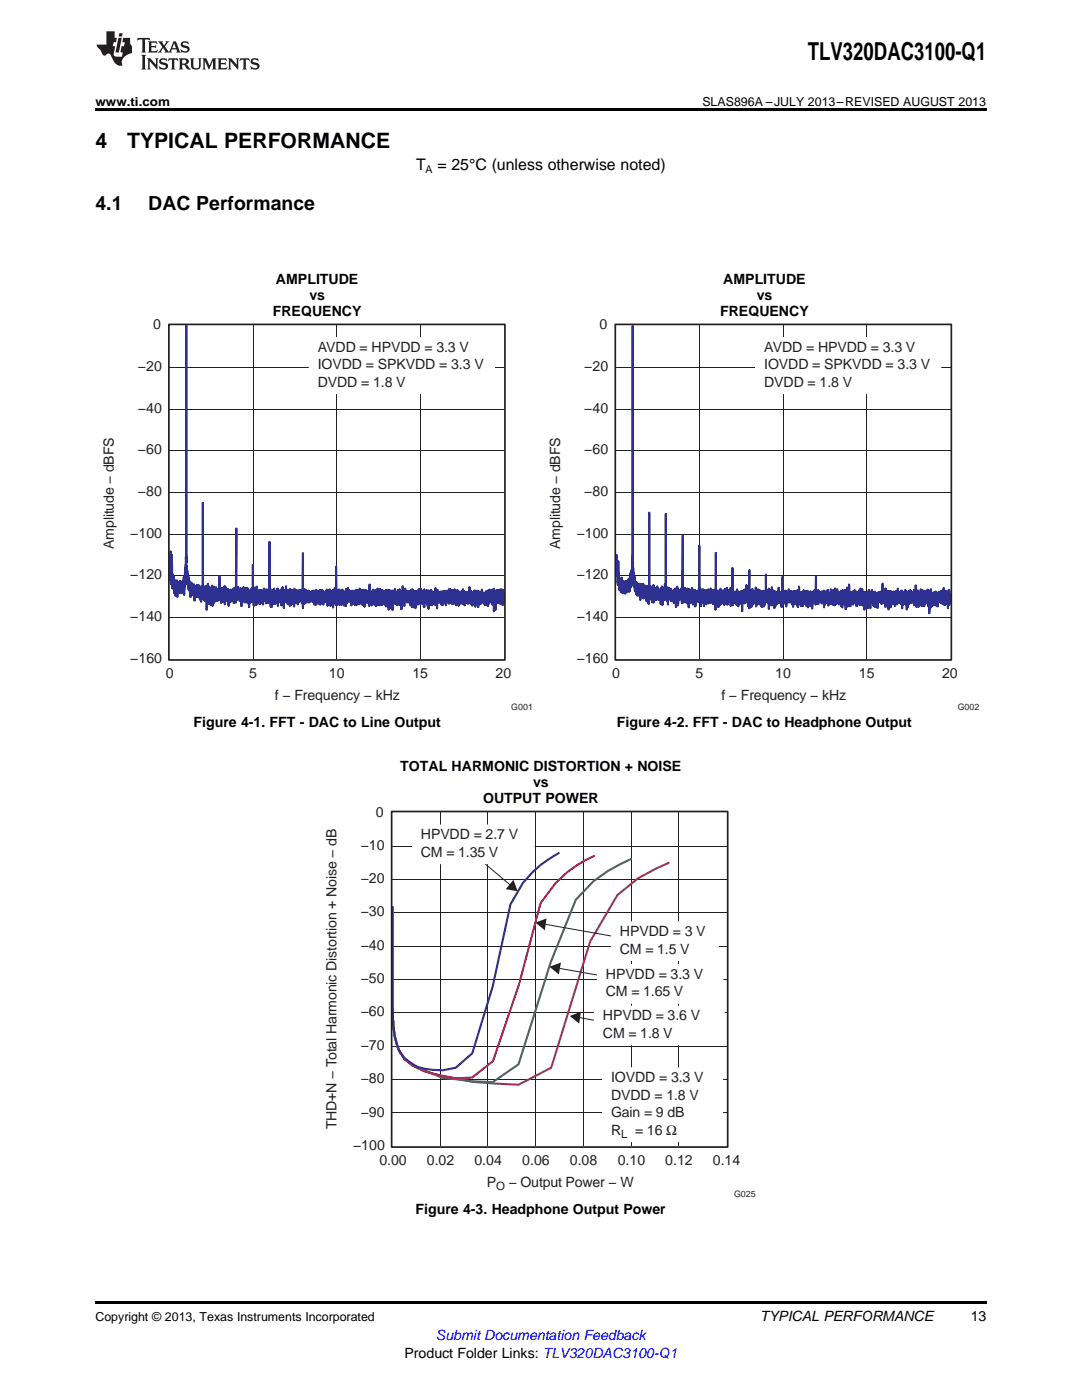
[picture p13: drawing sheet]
<svg xmlns="http://www.w3.org/2000/svg" width="216mm" height="279mm" viewBox="0 0 216 279" stroke-linecap="round" stroke-linejoin="round" font-family="sans-serif">
<defs><g id="words">
<text font-size="4.9" x="161.2" y="12">TLV320DAC3100-Q1</text>
<g font-size="4.2">
<text x="19" y="29.6">4</text>
<text x="25.4" y="29.6">TYPICAL PERFORMANCE</text>
</g>
<g font-size="3.9">
<text x="19" y="42">4.1</text>
<text x="29.6" y="42">DAC Performance</text>
</g>
<g font-size="3.2">
<text x="83" y="33.9">T</text>
<text x="87.3" y="33.9">= 25°C (unless otherwise noted)</text>
</g>
<g font-size="2.8">
<text x="55.1" y="56.7">AMPLITUDE</text>
<text x="61.7" y="59.8">vs</text>
<text x="144.3" y="56.7">AMPLITUDE</text>
<text x="151" y="59.8">vs</text>
<text x="54.4" y="63">FREQUENCY</text>
<text x="143.7" y="63">FREQUENCY</text>
<text x="38.6" y="145.1">Figure 4-1. FFT - DAC to Line Output</text>
<text x="123.1" y="145.1">Figure 4-2. FFT - DAC to Headphone Output</text>
<text x="79.9" y="153.9">TOTAL HARMONIC DISTORTION + NOISE</text>
<text x="96.4" y="160.2">OUTPUT POWER</text>
<text x="106.4" y="157.1">vs</text>
<text x="82.9" y="242.4">Figure 4-3. Headphone Output Power</text>
<text x="151.7" y="263.6">TYPICAL PERFORMANCE</text>
<text x="193.7" y="263.6">13</text>
<text x="80.7" y="270.9">Product Folder Links: TLV320DAC3100-Q1</text>
</g>
<g font-size="2.8" fill="#231f20">
<text x="30.6" y="65.8">0</text>
<text x="119.6" y="65.8">0</text>
<text x="63.4" y="70.2">AVDD = HPVDD = 3.3 V</text>
<text x="152.5" y="70.2">AVDD = HPVDD = 3.3 V</text>
<text x="27.5" y="74.1">−20</text>
<text x="63.4" y="73.7">IOVDD = SPKVDD = 3.3 V</text>
<text x="63.4" y="77.2">DVDD = 1.8 V</text>
<text x="116.6" y="74.1">−20</text>
<text x="152.5" y="73.7">IOVDD = SPKVDD = 3.3 V</text>
<text x="152.5" y="77.2">DVDD = 1.8 V</text>
<text x="27.5" y="82.4">−40</text>
<text x="116.6" y="82.4">−40</text>
<text x="27.5" y="90.6">−60</text>
<text x="116.6" y="90.6">−60</text>
<text x="27.5" y="99">−80</text>
<text x="116.6" y="99">−80</text>
<text x="26" y="107.3">−100</text>
<text x="115.1" y="107.3">−100</text>
<text x="22.7" y="109.5" transform="rotate(-90 22.7 109.5)">Amplitude − dBFS</text>
<text x="111.8" y="109.5" transform="rotate(-90 111.8 109.5)">Amplitude − dBFS</text>
<text x="26" y="115.6">−120</text>
<text x="115.1" y="115.6">−120</text>
<text x="26" y="123.9">−140</text>
<text x="115.1" y="123.9">−140</text>
<text x="26" y="132.2">−160</text>
<text x="33.1" y="135.4">0</text>
<text x="49.7" y="135.4">5</text>
<text x="65.6" y="135.4">10</text>
<text x="82.3" y="135.4">15</text>
<text x="98.9" y="135.4">20</text>
<text x="115.1" y="132.2">−160</text>
<text x="122.2" y="135.4">0</text>
<text x="138.8" y="135.4">5</text>
<text x="154.7" y="135.4">10</text>
<text x="171.4" y="135.4">15</text>
<text x="188" y="135.4">20</text>
<text x="54.9" y="139.7">f − Frequency − kHz</text>
<text x="143.9" y="139.7">f − Frequency − kHz</text>
<text x="75" y="163">0</text>
<text x="84" y="167.5">HPVDD = 2.7 V</text>
<text x="72" y="169.6">−10</text>
<text x="84" y="171">CM = 1.35 V</text>
<text x="72" y="176.3">−20</text>
<text x="72" y="182.9">−30</text>
<text x="72" y="189.6">−40</text>
<text x="123.7" y="186.8">HPVDD = 3 V</text>
<text x="123.7" y="190.3">CM = 1.5 V</text>
<text x="72" y="196.2">−50</text>
<text x="120.9" y="195.3">HPVDD = 3.3 V</text>
<text x="72" y="202.8">−60</text>
<text x="120.3" y="203.6">HPVDD = 3.6 V</text>
<text x="120.9" y="198.9">CM = 1.65 V</text>
<text x="72" y="209.5">−70</text>
<text x="120.3" y="207.2">CM = 1.8 V</text>
<text x="121.9" y="215.9">IOVDD = 3.3 V</text>
<text x="72" y="216.1">−80</text>
<text x="121.9" y="219.4">DVDD = 1.8 V</text>
<text x="67.1" y="225.4" transform="rotate(-90 67.1 225.4)">THD+N − Total Harmonic Distortion + Noise − dB</text>
<text x="72" y="222.8">−90</text>
<text x="121.9" y="222.9">Gain = 9 dB</text>
<text x="121.9" y="226.5">R</text>
<text x="126.7" y="226.5">= 16 Ω</text>
<text x="70.4" y="229.4">−100</text>
<text x="75.7" y="232.6">0.00</text>
<text x="85.2" y="232.6">0.02</text>
<text x="94.7" y="232.6">0.04</text>
<text x="104.2" y="232.6">0.06</text>
<text x="113.7" y="232.6">0.08</text>
<text x="123.3" y="232.6">0.10</text>
<text x="132.8" y="232.6">0.12</text>
<text x="142.2" y="232.6">0.14</text>
<text x="97.1" y="236.9">P</text>
<text x="101.5" y="236.9">− Output Power − W</text>
</g>
<text font-size="2.8" fill="#fff" x="133.2" y="147.6">TEXT ADDED FOR SPACING</text>
<text font-size="2.8" fill="#00f" x="87" y="267.4">Submit Documentation Feedback</text>
<g font-size="2.5">
<text x="19" y="21.1">www.ti.com</text>
<text x="140.2" y="21.1">SLAS896A –JULY 2013–REVISED AUGUST 2013</text>
<text x="19" y="263.6">Copyright © 2013, Texas Instruments Incorporated</text>
</g>
<g font-size="2.3" fill="#231f20">
<text x="124" y="227.1">L</text>
<text x="99" y="237.5">O</text>
</g>
<text font-size="2.1" x="84.9" y="34.5">A</text>
<g font-size="1.8" fill="#231f20">
<text x="102" y="141.7">G001</text>
<text x="191.1" y="141.7">G002</text>
<text x="146.5" y="238.9">G025</text>
</g>
</g></defs>
<path d="M19 259.7h177.8v.5h-177.8z" fill="#000"/>
<g fill="#fff">
<path d="M19 245.4l177.8 .1z"/>
<path d="M107.8 244.1h.3v.7h-.3z"/>
<path d="M19 239.2l177.8 .1z"/>
</g>
<path d="M145.1 162h.1M78.2 228.8h.1" fill="none" stroke="#fff" stroke-width=".2"/>
<g fill="none" stroke="#231f20" stroke-width=".2">
<path d="M78.3 175.5h66.7M78.3 168.9h66.7M87.8 162.1v66.7M92.5 168.8l9.2 7.7M97.3 162.1v66.7M106.9 162.1v66.7M116.4 162.1v66.7M125.9 162.1v66.7M135.4 162.1v66.7M78.3 195.5h66.7M78.3 188.8h66.7M78.3 182.1h66.7"/>
<path d="M78.3 215.4h66.7M78.3 208.8h66.7M78.3 202.1h66.7M78.3 222.1h66.7"/>
</g>
<path d="M133.4 172.2l-2.8 1.3-3.3 1.8-4.1 3.3-5.4 9.3-7.8 25.2-6.5 3.4-9.4-.6-3.2-.7a25 25 0 0 1-7.6-2 8.2 8.2 0 0 1-4.6-6.5l-.4-5.1v-20.5" fill="none" stroke="#90268f" stroke-width=".42"/>
<path d="M125.9 171.4a27.5 27.5 0 0 0-11 8.2l-5 12.4-6.4 20.4-5.2 3.6-4.2-.2-5.8-.7-3.7-1.5a8 8 0 0 1-5.9-6.9l-.2-1.8-.2-3.5v-20.3" fill="none" stroke="#47785c" stroke-width=".42"/>
<path d="M118.5 170.8a22.8 22.8 0 0 0-10.6 9.4l-4.4 16.3-5.1 15.2-4.2 3.3-3.3 .2-2.6-.4-3.7-1-1.3-.8-1-.3-1.5-1.2a12.5 12.5 0 0 1-2.3-6.7l-.2-3.4v-20.3" fill="none" stroke="#ee1d23" stroke-width=".42"/>
<path d="M111.5 170.3a21 21 0 0 0-9.6 10.2l-3.6 16.4-4.1 13.3-3.3 2.9a13.4 13.4 0 0 1-7.6-.2 7.6 7.6 0 0 1-4.6-6.2l-.4-5.3v-20.4" fill="none" stroke="#2e3092" stroke-width=".42"/>
<path d="M78.1 162h67.1v66.9h-67.1z" fill="none" stroke="#231f20" stroke-width=".34"/>
<path d="M102.4 175.6l.9 2.3-2.4-.5z" fill="#231f20"/>
<path d="M111.8 193.3l12.4 2.2" fill="none" stroke="#231f20" stroke-width=".2"/>
<path d="M109.6 192.9l2.3-.8-.4 2.4z" fill="#231f20"/>
<path d="M119.2 192.5h25.1v7.7h-25.1z" fill="#fff"/>
<path d="M119.2 192.5h25.1v7.7h-25.1z" fill="none" stroke="#fff" stroke-width=".2"/>
<path d="M115.7 203.1l4.7 .8" fill="none" stroke="#231f20" stroke-width=".2"/>
<path d="M113.7 202.8l2.2-.9-.3 2.4z" fill="#231f20"/>
<path d="M118.6 200.8h25.9v7.7h-25.9z" fill="#fff"/>
<path d="M118.6 200.8h25.9v7.7h-25.9z" fill="none" stroke="#fff" stroke-width=".2"/>
<path d="M108.9 184.5l20.5 3.6" fill="none" stroke="#231f20" stroke-width=".2"/>
<path d="M106.8 184.1l2.3-.8-.4 2.4z" fill="#231f20"/>
<path d="M122 184h21.3v7.7h-21.3z" fill="#fff"/>
<path d="M122 184h21.3v7.7h-21.3z" fill="none" stroke="#fff" stroke-width=".2"/>
<path d="M82.3 164.7h24.3v7.7h-24.3z" fill="#fff"/>
<path d="M82.3 164.7h24.3v7.7h-24.3z" fill="none" stroke="#fff" stroke-width=".2"/>
<path d="M120.2 213.1h24v14.7h-24z" fill="#fff"/>
<path d="M120.2 213.1h24v14.7h-24z" fill="none" stroke="#fff" stroke-width=".2"/>
<g fill="#fff">
<path d="M19 150.6l88.6 .1z"/>
<path d="M108.3 150.6l88.5 .1z"/>
<path d="M63.1 149.4h.4v.7h-.4z"/>
<path d="M152.4 149.4h.4v.7h-.4z"/>
<path d="M19 142l88.6 .1z"/>
<path d="M108.3 142l88.5 .1z"/>
</g>
<path d="M100.7 64.8h.1M33.8 131.5h.1" fill="none" stroke="#fff" stroke-width=".2"/>
<path d="M33.9 73.3h66.7M50.5 64.9v66.6M67.2 64.9v66.6M83.9 64.9v66.6M33.9 98.3h66.7M33.9 89.9h66.7M33.9 81.6h66.7M33.9 114.9h66.7M33.9 106.6h66.7M33.9 123.2h66.7" fill="none" stroke="#231f20" stroke-width=".2"/>
<path d="M33.9 111.1l.1 2.5v-3.6v5.9l.1-1.9v2.4v-2.4l.1 2.5 .1-1.9v2.1v-6l.1 6.6 .1-2.1v2.2v-1.9l.1 1.7v-2.2l.1 2.8v-2.1l.1 1.7v-1.5v2.4l.1-2.5v1.8v-1.7v1.2l.1-.8v2.5v-2.2l.1 2.2v-2.7v2.2v-1.9l.1 1.6 .1-2.2v3.1l.1-2.8v3v-2.5l.1 1.3v-1.4v1.2l.1-1.1v1.5v-1.5v1.5v-2l.2 2.2 .1-2.3 .1 2.3v-1.9l.1 .7v-.8v1.3v-1.6l.1 2.3v-1.6v.5v-.6v1.1l.1-1.5v2.1l.1-2v1.7v-1.3l.1 .8v-1.5l.1 1.6v-1.7l.1 1.7v-2.4v3.5v-3.2v1.7l.1-1.8v1.3v-1.3l.1 1.1v-2.3l.1 1.6v-2.5v2.3l.1-2.2v2.1l.1-50.5v48.1l.1-.1v2.5v-1.6v2.1v-2.2l.1 2.9 .1-1.1 .1 1.2v-1.6v2.2l.1-2.2 .1 2.6v-1.8v1.9l.1-1.5 .1 2.8v-2.7l.1 2 .1-2.2 .1 2.5 .1-1.9v1.8v-1.4v.9v-1.4v1.4l.1-1.3v1.4l.1-1.3 .1 2v-2.4v2v-1.7v1.4l.1-1.2v2.6l.1-2.6v2.8v-2.8v1.7l.1-1.5 .1 1.5 .1-1.7 .1 2v-2.4l.1 2.3v-1.8l.1 1.7v-1.9v1.5l.1-1.8 .1 2.5 .1-2.1v2.1l.1-2 .1 2.6v-2.5l.1 2.8v-3v2.6l.1-2.3v2l.1-1.9 .1 1.8v-2.2l.1 1.9v-18.6v18.2v-.9l.1 1.5v-1.8v2v-2.4l.1 2.8v-1.7l.1 1.5 .1-1.6v1.7v-2.5v2.7v-2.2v1.2l.1-1.5 .1 1.5v-1.8v2.3v-2.3l.1 4.6 .1-4.5v2.3l.1-2.4 .1 1.9v-2.4l.1 3.6 .1-3.1v3.4l.1-3.1v2.5l.1-2.4v1.6l.1-1.4v2.9v-3.4l.1 3.5v-2.8v.7l.1-1.2v2.3l.1-2.8 .1 4v-3l.1 2v-2.2l.1 1.7 .1-2.3v3.2v-2.7l.1 1.8v-1.9v1.9v-1.7l.2 1.9v-1.7v2.1l.1-2.8v2.2v-1.7l.1 1.7 .1-1.7v2.2v-2.2l.1 2.2 .1-2.4 .1 2.2 .1-1.9 .1 1.5v-4.3v4.8l.1-2.6 .1 2.4v-1.8l.1 1.4v-1v2.1v-2.3l.1 1.4v-1.8v2.3v-2.5l.1 2.1 .1-1.5 .1 1.8v-2.1v2.4v-2.8v2.2l.1-1.7 .1 1.5v-1.6l.1 1.7v-2.4l.1 3.6v-3.5l.1 2.1v-1.8v1.5v-.8v1.7v-2v2.1v-2.7l.1 2.7v-2.2v1.4l.1-1.1 .1 1.8v-1.6v1.3l.2-1.7v1.5v-1.7l.1 2.9v-2.8v3.2v-3l.1 1.5 .1-1.4v1.7v-1.7v1.3l.1-1v1.6v-1.8l.1 2.1v-2.5v2l.1-2v1.9v-1.5v1.8v-1.8l.1 1.6 .1-1.7 .1 1.5v-1.5v1.9l.1-2.4v2.4l.1-2.2 .1 2.7v-2.8l.1 2.5v-2.8l.1 2.9v-2.4l.1 2.1 .1-2.5v2.8l.1-14.7v14.2v-2v2.1l.1-2.2 .1 2v-1.7l.1 1.4v-2.1v2l.1-.9v1.1l.1-1.8v1.8l.1-1.7v2.2v-1.6l.1 1v-1.3v1.9l.1-2.6 .1 2.2 .1-1.8v3.3v-2.5v.7l.1-1.4v1.6v-1.6l.1 2.1v-1.7v1.2l.2-2.2 .1 2.6 .1-2.1v2.5l.1-2.1v2.1l.1-1.4v.7v-2.1l.1 2.5v-2.6l.1 2.6 .1-2.1 .1 2.5v-3v3.1l.1-2.3 .1 2.4v-2.4v2.1l.1-1.9v2.8v-2.8l.1 .6v-.8l.1 2.3v-2.6v1.6v-1.4v1l.1-.7v1.4v-1.5v2l.1-2.4 .1 1.9v-2.3l.1 2.6 .1-2.1 .1 2.1v-7.3v7.4v-2.5l.1 3.3 .1-3 .1 2.4v-3.1l.1 3.5v-3.1l.1 2.3 .1-1.7v1.9v-2.1v.8v-.7v2.6l.1-3.6 .1 3.4v-2.7v1.9l.1-1.2v1.4l.1-1.9 .1 2.1v-1.7v.9v-1.4l.1 1.8v-1.9v2l.1-2.1v2.8l.1-2.8v1.4v-.5l.1 .7v-.9v1.1v-1.6l.2 2.5v-2.6v1.6v-1.5v1.1l.1-.9v1.8v-1.7l.1 1.5 .1-1v1.9v-2.3v1.5l.1-2 .1 1.5v-1.8v2.4v-2.1l.1 1.6 .1-1.7 .1 2.2v-1.6v1.2l.1-1.1v2v-2.6v1.1l.1-.6v2.1l.1-2.7v2.3v-2.1v2.4v-2.2l.1 1.6 .1-1.7v2.3l.1-2.5 .1 1.8v-1.9l.1 2.6v-12.1v12v-2l.1 .9v-1.6l.1 3.5v-2.7l.1 1.3 .1-1.7 .1 3.1v-2.7l.1 1.6v-1.6v1.8v-2.3v1.6l.1-1.5v1.2v-1.1v1l.1-.5v2l.1-3 .1 2.6 .1-2.1v2v-1.8v2.3v-2.2l.1 2v-2.3v1.9l.1-1.8v2.1v-2.3v1.8l.1-1.4 .1 1.9 .1-2.7 .1 3.4v-2.2v1v-1.3v1.5v-1.6l.1 1.6 .1-1.6 .1 1.9 .1-2.4 .1 2.4v-2.1v1.8v-1.7l.1 2.6v-3.2l.1 2.7 .1-2.3v1.9v-1.8v1.7l.1-1.2v.6v-2l.1 2.4v-1.5l.1 1.2v-1.3v1.6v-1.5v3.2v-3.2v1.9l.1-2.1 .1 1.9v-2v2v-1.1l.1 .7v-1.2v1.3l.1-1.3v1.9l.1-3.1 .1 2.9v-2.2v2.3v-1.9l.1 1.7v-1.6v1.1l.1-1v2.2v-2.5l.2 1.7v-2v1.6l.1-1.5v2.4l.1-1.9v2.6l.1-3.3v2.4v-1.7l.1 .9 .1-1v2.5v-2.5l.1 2.2 .1-2.7v2v-1.4v1.5v-1.9l.1 2.4v-2.6l.1 2.8 .1-2.7v1.6l.1-1.3v2.9l.1-3.5v2.5v-1.9v1.8l.1-1.7 .1 1.6v-1.7v2l.2-2.4v2.7v-2.2v2l.1-2.3v2l.1-1.6v1.1v-1.3v2.5l.1-2.7v1.9l.1-2 .1 2.2 .1-1.7 .1 1.1v-1.5v2.1v-2.3v2.2l.1-1.9 .1 1.8 .1-1.9v2l.1-1.7v2.2v-2.5l.1 2.6 .1-10.1v10.9v-3.2v1.8l.1-2.2v2.8v-2.9v2.1v-1.6l.1 1.8v-1.6l.1 1.1v-1.3v1.6l.1-2 .1 2.7v-2.6v1.8l.1-.7v1.1l.1-1.8v1.4l.1-1.2 .1 1.6v-1.4v1v-.8v.8l.1-.8v1.4l.1-2.3v1.9v-1.9v1.3l.1-1.1v2.1v-1.6l.1 1.3v-1.2v.7l.1-1.1v1.5l.1-1.6 .1 1.8v-1.9l.1 1.6v-1.7v1.5l.1-.9v1.1v-1.7v1.6v-1.3l.1 1.8v-1.9l.2 1.9v-2.2v2.2v-1.9l.1 1.6v-1.5v2.3v-2.4v2.3l.1-2.2 .1 1.8 .1-2.1v2.6l.1-2.9v2.9v-2.2l.1 1.5v-1.8l.1 2.4 .1-2.6 .2 2.3v-1.9v1.9l.1-1.7 .1 2.1v-2.6v2v-1.9l.1 2.5v-2.9v2.7v-1.9l.1 .9 .1-1.6v2.1l.1-1.9 .1 1.4v-1.7v2.6v-2.4l.2 1.9v-1.2v2v-2.1l.1 1.7v-1.9v1.3v-1.2l.2 1.5 .1-1.8v1.9v-1.5l.1 1.5 .1-1.2v1.4l.1-2.5 .1 2.5v-2v1.6l.1-1.1v2.2v-2.8v2.3v-2.1v1.8l.1-2.4v2.3l.1-1.9 .1 2.2 .1-2.6v2.4l.1-1.7 .1 2.6v-2.8l.1 2.2v-1.9l.1 1.8v-2.1l.1 1.5 .1-2 .1 3.5v-2.9v1.1v-1.7v2.3l.1-1.7 .1 1.7 .1-2.6v3.1l.1-2.5v1.8l.1-1.7v1.8l.1-.9v.9v-6.8v7.7v-2.7l.1 2.7v-2.8l.1 2.1v-2.3l.1 2.7 .1-1.8 .1 1v-1.5v1.6v-2.1v1.9l.1-1.9v3v-2.3l.1 1.2 .1-1.5v1.9l.1-1.8 .1 2.2 .1-2.5v2.8v-2.1v.8v-1.3v1.8l.1-2v2.4v-2.6l.1 2.7v-1.7v1.5l.1-1.6 .1 1.4v-1.5v1.7l.1-1.7v2.4l.1-2.9 .1 2.4 .1-2.2v2.8v-3l.1 1.4v-1.8l.1 2.8v-2.5v1.6l.1-1.1v1.7l.1-2.8v2.4v-1.4l.1 1.3 .1-1.7v2v-2.2l.2 2.4v-2.2l.1 2v-1.6v1v-1v1.2l.1-1.6 .1 2.9 .1-2.8 .2 2.5v-2.6v2.3v-2.3l.1 2.1v-1.9v1.7l.2-1.5v1.8l.1-2.2 .1 1.6v-1.4v2.6l.1-2.8v2.9v-3.1v2l.1-1.3 .1 2.3 .1-3v1.8l.1-1.8 .1 2.2v-1.2v.9v-.8v1.7v-2.5l.1 1.6v-1.9l.1 2.3 .1-2.5 .1 3 .2-2.7v2.3l.1-2.4v2.9v-2l.1 1.1v-1.2v1.8l.1-2v2.2v-2.3v2.5l.1-2.3 .1 1.2v-1.9v2.2v-1.9l.1 1.9v-1.6v2.7v-2.5v1.4l.2-2.1v1.9v-2l.1 1.7 .1-1.3 .1 2.2v-2.4v1.5v-1.1v1l.1-.6v.8v-.9l.1 1.2v-1.3v1.5l.1-1.6v1.9v-2.3l.1 1.8 .1-1.4v2.5v-4.3v2.9v-.4l.1 .7v-1.7v1.8l.1-2v2l.1-1.3v1.4v-1.6l.1 1.6v-1.7v2l.1-1.8v2.3v-2.3l.1 1.9v-2v1.3v-1.4v1.5l.1-2v2.7v-2.8l.1 2.6 .1-2.2 .1 2.5 .1-2.4v1.6v-2l.1 2.7v-2.3v2.1l.1-1.9v2.5l.1-3.2v2.9l.1-2.1 .1 2.3 .1-3.3v2.9v-2.6l.1 2.2v-1.8l.1 1.8v-1.4v2.1l.1-2.5 .1 1.8v-2.4l.1 3v-2v1.5l.1-2.3v2.9l.1-2.5 .1 2.2v-1.6l.1 .9v-2v3v-2.3l.1 1.7v-1.9l.1 2.2v-1.6v.2v1.4v-2.3l.1 2.3v-2.1l.1 1.1v-1.1v2.1l.1-2.4 .1 2.8 .1-2.9v3.1v-3.3l.1 2.9 .1-2.8 .1 2.2 .1-1.4v1.5v-2.4l.1 3.4 .1-3.1v3.6v-3.9l.1 2.1v-1.3v1.6l.1-2.2v2.2l.1-1.7v3l.1-3.6v2.5l.1-2.1v2.2l.1-2.2 .1 3.5 .1-3.9v2.9v-2.3l.2 1.7v-1.7v1.5l.1-1.7v1.6v-1.7l.1 1.5v-2l.1 2.9v-2.3l.1 1.9v-1.8v1.6l.1-1.3v1.9v-1.5l.1 .6v-1.1v1.3v-1.5v2.5l.1-2.8 .1 1.2v-1.5v2.8l.1-2.7 .1 2.8 .1-2.3v2.4l.1-3v2.7v-2.4v2.1l.1-2.2 .1 2.2 .1-1.6v3.1v-3.3l.1 1.1v-1.2l.1 1.8v-3l.1 3.2 .1-1.5v1.8l.1-2.6 .1 3.1v-2.7v.9l.1-.9v1.6l.1-2.4v2.4l.1-2v1.5v-.8l.1 .8v-.9l.1 1.7v-2v1.7v-1.5l.1 1.3v-1.3l.1 1.2v-1.6v2.1v-2.1v2.2v-2.1l.1 1.5 .1-1.2 .1 1.5v-1.6v1.9v-2.1l.1 2 .1-2.1 .1 2.9v-3.1v2.9v-2.4l.2 1.6v-1.5l.1 2.7v-3.5l.1 3.6v-3.2v2.5l.1-2.4v2.3l.1-2.1v1.7v-2.1v1.8l.1-1.6 .1 1.7v-1.5v2.2l.1-1.5v2.4l.1-3.5v1.5v-.9l.1 1.3v-1.3v1.3v-1.5l.1 1.6v-1.5v1.6l.1-1.4v1.9l.1-2.6v2.7v-2.5l.1 2.2 .1-2.6 .1 2.5v-2.6v2.4l.1-1.6 .1 2.1 .1-3v2.9v-1.6l.1 .6v-.9v1.4v-1.6l.1 1.6v-1.7l.1 2.3v-2.2v1.9l.1-1.8 .1 1.3v-1.4v1.7v-2.3l.1 3.4 .1-3.4v3.4v-2.8l.1 1.5v-1v1.2l.1-1.7v1.5v-1.5l.1 1.2 .1-.9 .1 1.9v-2.7l.1 2.2v-1.6v2.6v-2.4l.1 1.4 .1-2.2v3.7v-3.5l.1 2.5 .1-2.4 .1 1.9v-1.9l.1 2.4v-2.2v1.9v-1.7v2.2v-3l.2 2.2v-1.8l.1 2.5v-2.4v2.6l.1-2.7 .1 1.8v-1v1.6v-2.2v2.1l.1-2.1v1.6l.1-1.2 .1 1.6 .1-2 .1 1.6v-2.5v3.4l.1-3.1v2.7v-2.1l.1 1.9 .1-1.9v3.1l.1-3.7v2.2l.1-1.3 .1 1.3v-1.6v2v-2v1.8l.1-1.8v1.2v-1.2l.2 1.8v-1.9v1.7l.1-1.6 .1 1.6v-1.6v1.9l.1-2.2v2.7v-2.2l.1 .5v-.7v1.9l.1-2.1 .1 2.6 .1-2.6v2.4v-2l.1 1.9v-2v1.9v-1.5v1.6l.1-2.5 .1 2.5 .1-2.1v2v-2.3l.1 2.8v-2.1v1l.1-1.2v1.6l.1-1.3v1.1v-2v1.3l.1-.3v.4v-1.4l.1 1.9 .1-1.8v2.5l.1-2.4 .1 2.1v-2.6v2.9v-2.4v1.8v-1.8v1.3l.1-.9v.9v-1.1l.1 1.2v-1.8v2.2l.1-2 .1 1.7 .1-.9v1.8l.1-2.7v2.3v-1.8v1.8l.1-1.8v1.6v-1.1l.1 .9v-.9v1.7v-2.6l.1 2.2 .1-2.3v2.3v-2.4v2.2v-1.4l.1 1.4v-1.6v1.9l.1-2.5 .1 1.9v-1.3v2.5v-1.9v1.4l.1-2.1 .1 2.2 .1-2.6 .1 2.9v-2.9v2.1v-1.6v.6l.1-.6v2.6v-2.6l.1 2.3 .1-2.4 .1 2.3v-2.4l.1 2.1v-1.5v1.2v-1.6v1.8v-1.7l.1 1.5v-1.2v1.1l.1-1v1.3l.1-1.9v1.5v-1.7l.1 2.5v-2.5l.1 2.3v-2.7l.1 2.9 .1-2.5 .1 2.8v-2.4l.1 1.6v-1.7l.1 1.4 .1-1.2v1.3v-1.5v2v-2l.1 2 .1-2 .1 1.6v-1.7l.1 2.3 .1-2.2 .1 1.8v-1.3v1.2v-2.8l.1 2.8v-2.6l.1 2.3v-1.5v1.3l.1-1.2v2.2l.1-2.5 .1 2.5v-2.1l.1 1.5v-1.4v2.4l.1-2.6 .1 2 .1-2v1.8v-1.8l.1 1.6v-2l.1 2.8v-2.9l.1 3.2v-3l.1 2.5v-2v2l.1-2.2 .1 1.1v-1v.2l.1-.1v1.2v-1.8v2.8l.1-2.4v1.7l.1-1.4v2.5l.1-3.1v2.7l.1-2.5 .1 1.7 .1-1.5v1.8v-1.9v2l.1-2.1v2.3l.1-2.5 .1 2.2 .1-2.5v2l.1-1.4 .1 1.9v-1.9l.1 2.2 .1-2.2v1.9l.1-1.4v.9v-1.4l.1 2.5v-2.2v1.9l.1-2.2v1.4v-1.6l.1 1.8v-1.5v1.3l.1-.9v1.7v-2.5l.1 2.8v-2.6l.1 2.2 .1-2.3v2.9l.1-3.2v2.3l.1-2.3v2.6l.1-2.7 .1 2.2v-1.6l.1 1.6 .1-1.4v1.5v-2.3v2.5l.1-2 .1 2.4v-2.6l.1 2.5v-2.2v1.3l.1-1.1v2.2v-3l.1 2.9 .1-3.1v4.5v-4.3v3.3v-2.5l.1 .5v-.7v2.2l.1-2.2 .1 1.6v-1.4v3.1v-3.3v2.1l.1-1.9 .1 1.9v-2.7v2.2v-1.5v1.5l.1-1.6 .1 1.6 .1-2.2 .1 2.7 .1-2.5 .1 2.4v-2v1.8v-1.6v1.9l.1-2.7v2.8v-1.9l.1 1.2v-1.5v1.7v-1.5l.1 1.4 .1-2.2v2.6v-2.6l.1 2.4v-1.8v2.4l.1-3 .1 2.9 .1-2.3" fill="none" stroke="#2e3092" stroke-width=".42"/>
<path d="M33.7 64.7h67.1v67h-67.1z" fill="none" stroke="#231f20" stroke-width=".34"/>
<path d="M61.7 67.4h36.9v11.1h-36.9z" fill="#fff"/>
<path d="M61.7 67.4h36.9v11.1h-36.9zM189.7 64.8h.1M122.9 131.5h.1" fill="none" stroke="#fff" stroke-width=".2"/>
<path d="M122.9 73.3h66.8M139.6 64.9v66.6M156.3 64.9v66.6M172.9 64.9v66.6M122.9 98.3h66.8M122.9 89.9h66.8M122.9 81.6h66.8M122.9 114.9h66.8M122.9 106.6h66.8M122.9 123.2h66.8" fill="none" stroke="#231f20" stroke-width=".2"/>
<path d="M122.9 111.6l.1 1.3v-2.1v2.5v-1.6l.3 4.9 .1-2.2v2.3v-4.7l.1 4.8v-1.8v2v-1.9l.1 1.9v-1.2v1.9v-1.3l.1 .6v-1.1v1.5l.1-1.9 .1 2.7v-2v1.5l.1-2.4 .1 3 .2-2.3 .1 2.2 .1-2.1v2.2v-2l.1 2v-2.1l.1 2.3v-2.4v2.2l.1-2.3 .1 2.3 .1-1.6v1.3l.1-1.3v1v-.8v.6v-1.5v2.1v-1.5l.1 1.4 .1-1.8v1.5v-2l.1 2.3 .1-1.9v1.9v-2.5l.1 2.5v-2l.1 1.8v-2.5l.1 1.3v-2.2v2.8v-2.4l.1 1.9v-1l.1 .7v-2.2v2.7v-3.1l.1 1.8 .1-2.4v1.5v-3.6v1.3v-47.3v49.3l.1-1.2v2.6l.1-1.1v1.2v-1.6l.1 2.8 .1-2 .1 2.7 .1-1.7v1.9v-1.7l.1 2.3 .1-2.4 .1 2.4 .1-2.1v2.3l.1-2.2v1.5v-1.4l.1 1.4v-.9v1.5v-2.1l.1 2.1v-2.1l.1 2.3 .1-2 .1 1.8v-1.5v2.5v-2v.6l.1-1v1v-1.4v1.5v-1.8v1.8l.1-1.4v1.6v-2v1.7l.1-.9v1.2v-1.8l.1 2.1 .1-1.8v2.3v-2.2l.1 2.1v-2.7v2.8v-1.7l.1 1v-1.3l.1 1.9 .1-2.1 .1 2v-1.8l.1 1.4v-1.9l.1 3v-2.7v1.8l.1-2 .1 2.4 .1-2.3v3.3l.1-3.1 .1 3.2v-18.2v16.3v-1.4l.2 2.4v-2.4v2.4l.2-2.5 .1 2.3 .1-2.2v3v-2.5v2.2l.1-2.7v2.8l.2-3.3v3.6l.1-2.8 .1 1.9v-2.1v1.9l.1-1.6v1.7l.1-1.3v1.4v-2.1v2.5v-1.5v.6l.1-1.2v2v-2v2v-1.7l.1 1.4 .1-2.1 .1 1.7v-1.9v2.3v-1.9v2.1v-1.4v.8l.1-1.3 .1 1.4v-1.4l.1 2v-2.1l.1 1.8v-1.5l.1 1.3v-1v1.3v-1.8l.1 2.8v-2.5v1.6l.1-2.1v2.7v-2.7l.1 1.4v-1.6v2.6l.1-2.8 .1 3.6v-2.4v1.5v-1.5l.1 1v-1.5v1.6v-1.9v1.9l.1-1.8v1.8v-1.8v1.8l.1-1.7v2l.1-2.5v2.3l.1-2.9v2.2l.1-1.7v2.4v-16.9l.1 17.1v-2l.1 1.7 .1-2.2v2.7v-1.7v1l.1-1.5v1.3v-1.3v.9v-.4l.1 .3v-1.1v3.2v-2.7l.1 1.5v-2.1v2.1l.1-1.6v1.6l.1-1.3 .1 1.1v-1.4l.1 1.9 .1-2.2v2.4v-1.9v1.7l.1-1.8v2l.1-2v2v-1.8l.1 1.7 .1-1.9 .1 1.7v-1.8l.1 2.6v-2.4v.9v-.9l.1 1.2v-1.4l.1 1.8v-2.1l.1 2.4 .1-1.9v3.1v-3.2v1.5l.1-1.9v2.1l.1-2.3v3.3v-3.5l.1 3.7v-3.3l.1 3 .1-2.7 .1 2 .1-1.9v1.8v-1.5v1.3v-1v.6v-1.3v1.3v-.7l.1 .9v-1.3l.1 1.5v-1.2l.1 1.1v-1.9l.2 2.4v-2v2.5v-2.6l.1 1.8v-12.8v12.6v-1.9l.1 2.8 .1-2.7 .1 2.5 .1-2.1v2.2l.1-2.9v2.6l.1-2.1v2v-2v1.8l.1-1.1 .1 1.2v-1.5v2.2l.1-2.7 .1 1.8v-1.9v2v-2.1l.1 2.9v-2.6l.1 3.4 .1-3.6v2v-1.6l.1 1.4 .1-1.7v2.2v-2v1.5v-1.5v1l.1-.9v2.4v-2.5v2v-2.1v1.3l.1-1.2v2.1v-1.8l.1 .7v-1.1v1.8l.1-2.3v2.6l.1-1.9 .1 2.6v-2.5l.1 2.1v-2.4v2.5v-2.6l.1 1.3v-1.3v1.1l.1-.4v1.2v-1.7l.1 3.1v-3.2l.1 3.1v-2.8l.1 2.2v-2.3l.1 1.9v-1.6l.1 1.3 .1-1.4 .1 1.5v-1.8l.1 2.3 .1-2.8v1.4v-9.9v10.8v-2.5l.1 2.4 .1-1.9 .1 2.2v-1.6v1.4l.1-1.3v2.5v-2.9l.1 2.1v-2.4l.1 2.4 .1-2.4v2.5l.1-2.5v2.7v-1.9l.2 1.4v-1.8v2.9l.1-3.2v2.6l.1-2.1 .1 2 .1-2.3v2.5v-2.7v2.3v-1.9v1.5l.1-1.4 .1 1.2v-1.1v.8v-.9l.1 2.2v-2.7l.1 2.6v-2.7v2.1l.1-1.4 .1 1.1v-1v1l.1-1v.6v-.9l.1 2.2v-2.7l.1 1.7v-1.9v2.6l.1-1.9v1.5l.1-1.1v.9v-1.7l.1 1.8v-1.8v2.4l.1-2v2.3v-2.6l.1 2.5 .1-2v2.1v-2.3l.1 1.1v-1.2v1.7v-2.1v2.3v-1.8l.1 1.1v-1.2v1.4l.1-1.8 .1 3.9v-11.2v9.1v-1.4l.1 1.7v-1.9l.1 1.7v-1.6l.1 1.6v-1.5l.1 1.3 .1-1.5v3.2v-3.2l.1 1.5 .1-1.2 .1 2.6v-2.9l.1 2.7 .1-3.1 .1 2.2v-1.2v2v-2.6l.1 2.2 .1-2.2v2.1l.1-1.5v1.2v-1.2l.1 1.1v-1.7v1.9l.1-1.5v2.2l.1-2.2v2.4l.1-3.1v2.9v-2.1l.1 1.7 .1-2.5 .1 2 .1-1.9v2.6v-3l.1 3.4 .1-2.8 .1 2.1 .1-2.3 .1 2.4v-2v1.9l.1-1.8 .1 1.3v-2.1l.1 3.5v-2.7v1l.1-1.1v1.7v-1.8v2.4l.1-2.6v1.8l.1-1.3v1.9v-6.9l.1 7.5 .1-2.5 .1 1.9 .1-1.7v1.8v-2.2l.1 2v-1.8v1.3l.1-1v1.5v-1.3v1.1v-1.1l.1 .4v-.4v1.2v-1.9v2.4l.1-2.2v2.3v-2.3l.1 1.6 .1-2.2v3l.1-2.6v1.9l.1-1.9v2.9v-2.8v1.7l.1-1.6 .1 2.1v-2.2l.1 1 .1-.9v2.2l.1-2.4v1.6v-1.5l.1 2.1 .1-2.3 .1 4v-4.1v2.1l.1-2 .1 2.1v-2v1.9l.1-2.3 .1 2.3v-2v2.5l.1-2.3v1.7l.1-1.5 .1 1.9v-2.7v2.5l.1-1.9v2v-3.4v3.3l.1-1.8 .1 1.7v-2l.1 2 .1-1.6v2.6l.1-3.1v1.8l.1-5.9v7.6v-2.7l.1 1.4 .1-2.4v2.2v-2.2l.2 2.5v-2v2.1l.1-1.9v2.6v-2.8v1.8l.1-2.4 .1 3 .1-2.5v2.3l.1-1.7 .1 1.8v-2v1.7v-2l.1 1.9v-2.1l.1 2.4v-2.4v2.4v-2.3v2.3l.1-2.1v2.1v-3.2l.1 3.8v-3.3v2.1l.1-1.9v1.7l.1-1.3v2.3l.1-3 .1 2.9v-2.8v2.8v-2.2v1.8l.1-1.7 .1 2v-2.1l.1 2.2v-2.7v2.6l.1-1.9v2l.1-2.6v3.1l.1-3v2.5v-2.5l.1 1.9v-1.5v1.2l.1-1v2.5v-3.1l.1 2.2v-2.1l.2 2.9v-3.1v2.3l.1-2.1 .1 2.6 .1-2.4v1.8v-1.7l.1 1.4v-5.1v5.2l.1-2 .1 2v-1.9v1.3v-1.1l.1 1v-1.4v1.8v-1.9l.1 2.5v-1.7l.1 1.5v-2.3l.1 3.9v-4.1l.1 3.3 .1-2.4 .1 1.5v-2.2v3.1l.1-2.7v2.1v-1.9l.1 1.6v-1.5v1.5v-1.6v2.2l.1-1.9v2.2v-3.6v2.7l.1-2.2 .1 2.8v-2.3v2l.1-2v1.7v-1l.1 .8v-1.6v1.5v-1.3l.1 3.1v-3.5v2.6l.1-1.7v2.2v-2.8l.1 2.8v-2.7l.1 1.7 .1-1.2v1.9v-2.2v2.1v-2.3v1.9l.2-2 .1 2.1 .1-2.2 .1 2.2v-3l.1 2.9v-1.5v1.5l.1-2v1.7l.1-1.5v1.5v-1.7l.1 1.7 .1-1.4v2l.1-2.4v3v-2.8l.1 2.4v-5.6l.1 5 .1-1.6 .1 1.4v-1.9l.1 2.5 .1-2.2v1.8v-1.7v1.4v-1.8l.1 1.5v-1.6l.2 3.1v-2.7v2.2l.2-2.4v1.9v-1.7v1.9v-1.6v1.3l.1-1.6v1.6v-1.4l.1 .9v-1v1.1l.1-1v1.4v-1.5v1.8v-2.6l.1 2.6v-2.1v1.9l.1-1.8 .1 1.2v-1.3v1.8v-1.5v1.3l.1-1.4v1.6l.1-1.8v1.8v-2l.1 2.6 .1-2.4v2.5l.1-2.3v1.3v-1.1v2.6l.1-2.9 .1 2.3v-2.5v2.1l.1-1.8 .1 1.8v-2l.1 1.9 .1-1.7v1.6v-1.6v1.6l.1-1.6v1.4v-1.8v2.7v-1.8l.1 1.4 .1-1.7 .1 2.6v-2.9l.1 1.6v-2.1v2.5l.1-3.1 .3 3.6 .1-2.5 .1 2.8v-2.8v1.1v-1.1l.2 1.7v-1.4v1.6l.1-1.7v2.6v-2.8l.1 2.1 .1-2v2.2v-2.7v2.3l.1-1.9v1.4v-1.5l.1 2.4 .1-2.5 .1 2.3 .1-2v2.6v-2.5l.1 1.4v-1.5v1.6v-1.7l.1 1.7v-2l.1 3.3v-2.7v1.3l.1-1.3 .1 1.2v-1.4l.1 2.2 .1-2.1v1v-.3v1.8l.1-2.9 .1 2.5v-1.8v1.5l.1-1.9v2l.1-2.1 .1 1.7v-1.6v3.2v-3l.1 1.9 .1-2.1v2.1v-2.4v2.1v-1.4l.1 1.6v-2.1l.1 2.1 .1-2.6 .1 2.5v-1.6v1.7v-2.1v2.4l.1-5.6v4.9v-1.6l.1 1.6 .1-1.9v2.5v-1.8l.1 1.6 .1-2v2.1v-2.7v2.8v-1.8l.1 .7v-.9v1.8l.1-2.4v1.8v-.9l.1 1.2v-1.6l.1 1.7v-1.9l.1 2 .1-1.9v1.6v-1.6v1.3v-.8v1.1v-1.5l.1 1.5v-1.8l.1 2.2v-2v2.2l.1-2.2 .2 1.6v-1.3v1.5v-1.7v1.5v-2l.1 3.3v-3.3l.2 2.8 .1-2.6 .1 2.3v-2.2l.1 1.8v-1.9l.1 1.4v-1.1v1.9l.1-2.5v2.6v-2.4v2.3l.1-2v1.8v-2.4l.1 3.2v-2.5v2.3l.1-2.1v1.1v-1.3l.1 1.9 .1-2v2.2l.1-2.2v1.6l.1-1.4v1.2v-2l.2 2.8v-2.2v1.7v-1.9v2.4l.1-2.5v2.7l.1-2.9 .1 2.7v-2.6l.1 2.1v-1.7v2.2v-2.5l.1 2.8v-2.5v2.2l.1-2v1.5v-2.6l.2 2.7 .1-1.9v2.3l.1-2.2 .1 2v-2.7v2.2v-1.7l.1 1.3v-1.1v1.7l.1-1.8 .1 2.4v-2.3v1.4v-1.2l.1 1.5v-1.7l.1 1.8v-1.8v1.9v-1.6v1.5l.1-1.6v1.9l.1-1.9v2.5v-3v1.8l.1-1.4v2v-2l.2 2.8 .1-3.5v2.3v-1.9v1.6l.1-.3v1v-2.2l.1 2.3v-2.3l.1 1.2v-1.3v2.1l.1-2.5v2.9l.1-2.8v3.8v-2.3v.4l.1-1v2.1l.1-2.5 .1 2.7v-3.8l.1 2.5 .1-2v3.3v-3v2v-1.6l.1 1.6v-2.1v2.9l.1-2.4v2v-3.8l.1 4.4v-2.9l.1 1.8 .1-1.1v2.2v-2.7l.1 1.6v-1.2v.9l.1-.8v1.7v-1.7l.1 1.1v-1.4v1.6l.1-2 .1 2.5v-2.3l.1 2.2 .1-2.2v1.9v-2.1l.1 1.9v-2.3l.1 2.3 .1-1.8v1.7v-1.3l.1 1.2v-1.6l.1 2.3v-2.4v2.9v-2.6l.1 2.6v-2.6l.1 2.1v-2.2l.1 1.4v-1.5l.1 2 .1-1.6 .1 1.2v-2v2.6l.1-2.1v2.4v-3.1l.1 2.6 .1-2.7 .1 3.1v-2.9l.1 2.8v-2.9l.1 2.4v-1.6v2.5l.1-2.6 .1 1.8 .1-1.8v2.5v-2.4v1.5l.1-1.2v2.9v-3.3l.1 1.6v-1.7v2.3v-1.9l.1 .9v-1v1.4l.1-1.4v2.5l.1-2.3v2.7v-2.5l.1 1.3v-1.6v2l.1-2v1.8v-1.6l.1 1.1v-1.6v3v-2.4v1l.1-2v2l.1-2.2 .1 2.8v-2.1l.1 2 .1-2.1v3.1v-2.8l.1 1.3v-1.2v1.1l.1-1v1.2v-2l.1 2.1v-2.4l.1 2.7 .1-2.1 .1 2.1v-2.1v2.4v-2.4v1.1v-1v2.6v-2.7l.1 2.2 .1-2.3 .1 2.9v-3l.1 2.7v-2.5v1.7v-1.7v1.4l.1-.9v1v-1.4v1.7v-1.7v1.1v-.9l.1 .7 .1-1 .1 3 .1-3v2.6l.1-2.7v2v-1.9v1.7l.1-1.2v1.2v-1.7l.1 1.7 .2-1.9v2l.1-1.9 .1 2.3v-2.4v2.4l.2-4v3.8v-2l.1 1.9 .1-1.8v1.9l.1-2 .1 1.5v-1.6v2.3v-2.3l.1 2.9 .1-3.7 .2 3.1v-1.9v1.9l.1-2.4v1.8v-2v3.2l.1-2.9 .1 2.3v-2l.1 3.1v-3.5l.1 2.2 .1-2.2v2.3l.1-1.8v1.3v-1.2l.1 2.5v-3.2l.1 2.5v-1.8l.1 2v-2.5l.2 2.1v-1.6v1.7v-2.1v1.4v-1.4v1.5l.1-1.5 .1 2v-2.2v2.4l.1-2.2 .1 1.7v-1.6l.1 1.1v-.4v1.8l.1-2.8v2.5v-1.3v1.2l.1-2.1v2.1l.1-2.2v1.6v-2l.1 2.7 .1-1.6v1.3l.1-2.8v2.4v-.6v1v-1.6v1.6l.1-1.8 .1 1.3v-1.5v1.5l.1-1.3v1.1v-1.4v1.5l.1-1.5v1.7l.1-1.2v1.1v-1.7l.1 2.4v-1.9v.9v-1.1v1.6l.1-2.2 .1 3.6v-3.2l.1 1.9v-1.8v1.8l.1-1.7 .1 1.3v-1.2v2.1v-1.8l.1 1.4v-2l.1 2.3 .1-2.8 .1 2.9v-2.7l.1 2.2 .1-1.8v3.3v-3.4l.1 2.7 .1-2.6v2.9l.1-3 .1 1.3v-1.5l.1 1.8v-1.7v2.4v-1.8v1.8v-2.2l.1 1.5 .1-2.1v2.7v-2.1v1.6l.1-1.6 .1 1.6 .1-1.9v2.3v-1.9l.1 1.6v-1.7v1.9v-1.8l.2 1.6v-1.7v1.8l.1-1.5v1.2v-1.2l.1 .9v-1.3v1.7v-2.2v3.1l.1-2.9v2.8v-2.3v1.5v-1.6v1.5v-1l.1 .8 .1-1.5v1.9v-3.2l.1 3.2 .1-2.2v3.3v-2.7l.1 2.1v-1.9l.1 1v-1.1v2v-2.7v2.4l.1-1.9 .1 2.7v-2.3v1.3l.1-1.8 .1 1.9 .1-1.4v2v-2.6v2.5l.1-2.9v2.8l.1-2.5 .1 2.2v-2.2v3l.1-2.9v2.7v-2.1l.1 1.5v-2.4l.1 2.8v-2.2l.1 2v-1.8v.6l.1-.3v2.1l.1-2.9 .1 2v-2.2l.1 2.6v-1.6v1v-1.4v1.9l.2-2.1v1.5v-1l.1 1.1v-1.6l.1 1.7v-2.3l.1 2.2v-2.1v3.2l.1-3.3v2.2v-1.5v1.2v-1.1l.1 .8v-1v4.1l.2-4.4v3.4l.1-3.2 .1 2.2v-2.8l.1 3.5v-2.8v2.4v-2.1l.1 1.3 .1-1.5 .1 2 .1-2.1 .1 2.5v-2.5v1.8l.1-1.8 .1 1.7v-1.8l.1 1.9v-2l.1 1.8v-1.5l.1 1.1v-1v2.5l.1-2.6v2.5v-2.5v1.8l.1-1.6v2.4l.2-2.9 .1 1.7 .1-1.5v1.8l.1-1.5v1.2v-.9l.1 .6v-1.4v2l.1-1.8v2.1v-2.5v1.9l.1-1 .1 .9v-1.4v2v-2.3l.1 2.5v-2.6v2.1v-1.8l.1 2.4 .1-3.3v3l.1-2.2 .1 2.6v-2.9l.1 1.9v-1.4v2.4l.1-2.5 .1 1.8v-1.9v2.4l.1-2.5 .1 2.5 .1-1.8 .1 1.5v-1.8v3v-2.6v1v-1.5v1.6l.1-1.7v2.2v-2.7l.1 3v-2.8l.1 2.4v-1.6v1.2l.1-.5" fill="none" stroke="#2e3092" stroke-width=".42"/>
<path d="M122.8 64.7h67v67h-67z" fill="none" stroke="#231f20" stroke-width=".34"/>
<path d="M150.8 67.4h36.9v11.1h-36.9z" fill="#fff"/>
<path d="M150.8 67.4h36.9v11.1h-36.9z" fill="none" stroke="#fff" stroke-width=".2"/>
<path d="M19 21.6h177.8v.6h-177.8z" fill="#000"/>
<g fill="#231f20">
<path d="M27.5 7.6l-.1 .5 .4-.2h.6v.1v2.1l-.2 .4h1l-.3-.4v-2.1l.1-.1h.5l.5 .2-.2-.5zM29.5 8.3l.2 .3v1.5l-.2 .4h1.8l.2-.6a1.04 1.04 0 0 1-1.3 .2v-.7h.6l.3 .2v-.6l-.3 .2h-.6v-.6l.8-.1 .4 .3-.2-.5zM31.5 8.3l.9 1.1-.9 1.1h.8l-.2-.2 .5-.7 .4 .7-.2 .2h1.5l-.1-.2 .1-.4h.9l.1 .4-.2 .2h1l-.3-.3-.7-1.9h-.5l-.9 2-.8-1 .9-1h-.8l.1 .3-.3 .5-.4-.6 .2-.2zM34.7 8.6l.4 1h-.7zM36.3 8.4a.63 .63 0 0 0-.2 .7 .63 .63 0 0 0 .6 .4l.6 .2 .1 .2a.75 .75 0 0 1-.7 .4 .75 .75 0 0 1-.6-.5l.1 .7 .1-.1a1.11 1.11 0 0 0 1.5-.6 1.13 1.13 0 0 0-1.2-.8l-.1-.4a1.04 1.04 0 0 1 1.2 .2l-.2-.5-.1 .1-.5-.2zM28.2 10.9l.2 .4v2.2l-.2 .4h1l-.3-.4v-2.2l.3-.4zM29.3 11.6l.3 .4v1.5l-.3 .4h.8l-.2-.4v-1.3l1.5 1.7v-1.9l.2-.4h-.7l.2 .4v.9l-1.1-1.3zM32 11.8a.62 .62 0 0 0-.2 .7 .62 .62 0 0 0 .6 .4l.6 .1 .1 .3a.76 .76 0 0 1-.7 .3 .76 .76 0 0 1-.6-.4l.1 .7 .1-.1a1.11 1.11 0 0 0 1.5-.6 1.13 1.13 0 0 0-1.2-.8l-.1-.4a1.04 1.04 0 0 1 1.2 .2l-.2-.6-.1 .1-.5-.1zM33.7 11.6l-.2 .6a.61 .61 0 0 1 .8-.3v1.6l-.2 .4h.9l-.2-.4v-1.6a.63 .63 0 0 1 .8 .3l-.2-.6zM35.6 11.6l.3 .4v1.5l-.3 .4h1l-.2-.2v-.8l.5 .2a.76 .76 0 0 0 1.2 .7l-1-1a.58 .58 0 0 0 .6-.5 .58 .58 0 0 0-.5-.6zM36.4 11.9h.1a.45 .45 0 0 1 .5 .1 .45 .45 0 0 1 .1 .5l-.7 .2zM37.9 11.6l.2 .2a2.17 2.17 0 0 0 .3 1.9 .99 .99 0 0 0 1.6-.6v-1.1l.2-.4h-.7l.2 .2a1.92 1.92 0 0 1-.2 1.8 .6 .6 0 0 1-.9-.5v-1.1l.2-.4zM40.4 11.6l.2 .4v1.5l-.2 .4h.7l-.2-.4v-1.4l.8 1.8 .8-1.8v1.4l-.2 .4h.9l-.2-.4v-1.5l.2-.4h-.8l-.6 1.5-.6-1.5zM43.4 11.6l.2 .4v1.5l-.2 .4h1.8l.2-.6a1.04 1.04 0 0 1-1.3 .1v-.6h.5l.4 .2v-.6l-.4 .2h-.5v-.7h.8l.3 .3-.1-.6zM45.5 11.6l.2 .4v1.5l-.2 .4h.7l-.2-.4v-1.3l1.5 1.7v-1.9l.2-.4h-.7l.2 .4v.9l-1.1-1.3zM47.9 11.6l-.1 .6a.61 .61 0 0 1 .8-.3v1.6l-.3 .4h1l-.3-.4 .1-1.6a.63 .63 0 0 1 .7 .3l-.1-.6zM50.2 11.8a.62 .62 0 0 0-.2 .7 .62 .62 0 0 0 .6 .4l.6 .1 .2 .3a.76 .76 0 0 1-.8 .3 .76 .76 0 0 1-.6-.4l.1 .7 .2-.1a1.11 1.11 0 0 0 1.5-.6 1.13 1.13 0 0 0-1.3-.8l-.1-.4a1.04 1.04 0 0 1 1.2 .2l-.1-.6-.2 .1-.5-.1z"/>
<path d="M21.2 6.3v2.6h-1.9l.1 .4 .7 .9a.91 .91 0 0 0 1 .8 .56 .56 0 0 1 .5-.3 .56 .56 0 0 1 .5 .3l.4 .8a1.53 1.53 0 0 0 1.9 1.2 1.54 1.54 0 0 1 1-2.1l.9-.3v-1.4a1.52 1.52 0 0 1-.3-1.6h-1.4l-.2 .8h.5l-.2 .8h-.4l-.2 1v.2l.4 .1-.2 .8a1.93 1.93 0 0 1-1.6-.3l.3-1.8h-.5l.2-.8h.4l.2-.8h-.4v-1.3zM23.6 7.6l-.6 2.9h.7l.6-2.9zM23.8 6.6l-.1 .7h.6l.2-.7z"/>
</g>
<use href="#words"/>
</svg>
